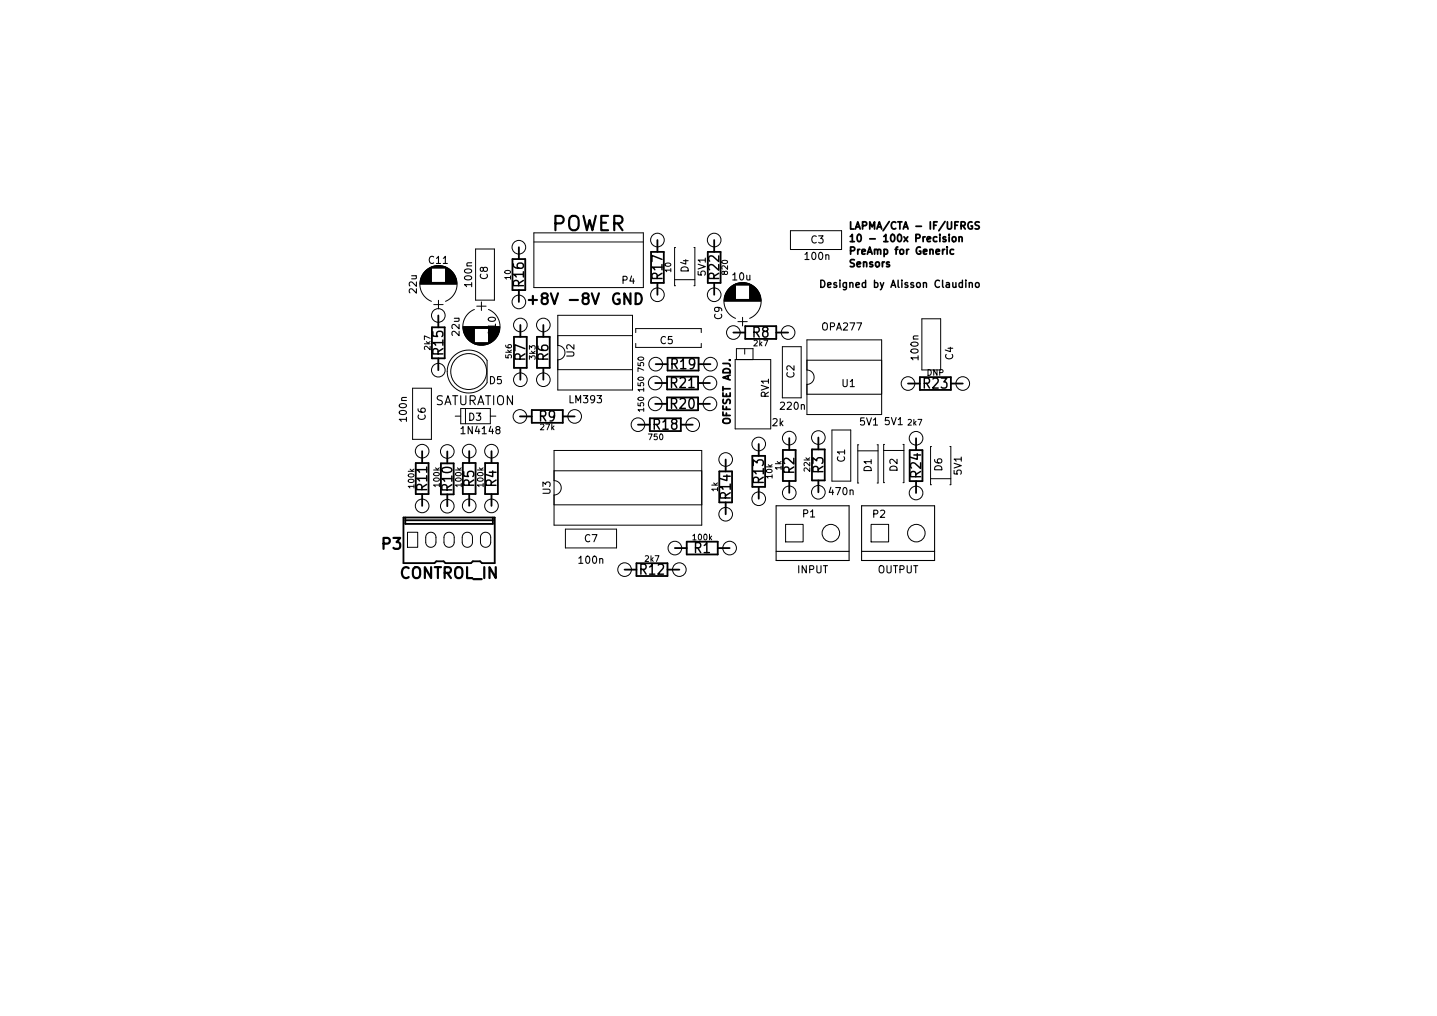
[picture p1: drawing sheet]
<svg xmlns="http://www.w3.org/2000/svg" width="200mm" height="141mm" viewBox="0 0 200 141" stroke-linecap="round" stroke-linejoin="round" font-family="sans-serif">
<defs><g id="words">
<text font-size="2.8" x="76.7" y="32.2">POWER</text>
<g font-size="2.1">
<text x="73.6" y="42.4">+8V</text>
<text x="79.6" y="42.4">-8V</text>
<text x="85" y="42.4">GND</text>
<text x="53.2" y="76.5">P3</text>
<text x="55.6" y="80.6">CONTROL_IN</text>
</g>
<g font-size="1.9">
<text x="72.9" y="39.9" transform="rotate(-90 72.9 39.9)">R16</text>
<text x="92.2" y="38.9" transform="rotate(-90 92.2 38.9)">R17</text>
<text x="100.1" y="38.9" transform="rotate(-90 100.1 38.9)">R22</text>
<text x="104.8" y="47">R8</text>
<text x="61.7" y="49.4" transform="rotate(-90 61.7 49.4)">R15</text>
<text x="73.1" y="50.2" transform="rotate(-90 73.1 50.2)">R7</text>
<text x="76.3" y="50.2" transform="rotate(-90 76.3 50.2)">R6</text>
<text x="93.5" y="51.4">R19</text>
<text x="75.1" y="58.7">R9</text>
<text x="91" y="59.8">R18</text>
<text x="93.4" y="56.9">R20</text>
<text x="93.4" y="54">R21</text>
<text x="128.6" y="54.1">R23</text>
<text x="110.6" y="65.9" transform="rotate(-90 110.6 65.9)">R2</text>
<text x="114.6" y="65.9" transform="rotate(-90 114.6 65.9)">R3</text>
<text x="59.5" y="68.3" transform="rotate(-90 59.5 68.3)">R11</text>
<text x="63" y="68.3" transform="rotate(-90 63 68.3)">R10</text>
<text x="66" y="67.8" transform="rotate(-90 66 67.8)">R5</text>
<text x="69.1" y="67.8" transform="rotate(-90 69.1 67.8)">R4</text>
<text x="101.7" y="69.4" transform="rotate(-90 101.7 69.4)">R14</text>
<text x="106.3" y="67.3" transform="rotate(-90 106.3 67.3)">R13</text>
<text x="128.2" y="66.5" transform="rotate(-90 128.2 66.5)">R24</text>
<text x="96.6" y="77">R1</text>
<text x="89.1" y="80">R12</text>
</g>
<text font-size="1.7" x="60.4" y="56.4">SATURATION</text>
<g font-size="1.4">
<text x="112.9" y="33.9">C3</text>
<text x="118" y="31.9">LAPMA/CTA - IF/UFRGS</text>
<text x="118" y="33.7">10 - 100x Precision</text>
<text x="118" y="35.4">PreAmp for Generic</text>
<text x="58" y="40.8" transform="rotate(-90 58 40.8)">22u</text>
<text x="59.7" y="36.7">C11</text>
<text x="65.7" y="39.8" transform="rotate(-90 65.7 39.8)">100n</text>
<text x="67.9" y="38.9" transform="rotate(-90 67.9 38.9)">C8</text>
<text x="86.6" y="39.5">P4</text>
<text x="95.8" y="37.9" transform="rotate(-90 95.8 37.9)">D4</text>
<text x="98.2" y="38.4" transform="rotate(-90 98.2 38.4)">5V1</text>
<text x="102" y="39">10u</text>
<text x="112.1" y="36.2">100n</text>
<text x="115.2" y="40.1">Designed by Alisson Claudino</text>
<text x="118" y="37.2">Sensors</text>
<text x="64" y="46.7" transform="rotate(-90 64 46.7)">22u</text>
<text x="69" y="46.7" transform="rotate(-90 69 46.7)">C10</text>
<text x="91.9" y="47.9">C5</text>
<text x="100.5" y="44.5" transform="rotate(-90 100.5 44.5)">C9</text>
<text x="114.5" y="46">OPA277</text>
<text x="68.1" y="53.5">D5</text>
<text x="79.9" y="49.7" transform="rotate(-90 79.9 49.7)">U2</text>
<text x="110.6" y="52.6" transform="rotate(-90 110.6 52.6)">C2</text>
<text x="117.2" y="53.9">U1</text>
<text x="127.8" y="50" transform="rotate(-90 127.8 50)">100n</text>
<text x="132.7" y="50.1" transform="rotate(-90 132.7 50.1)">C4</text>
<text x="56.6" y="58.6" transform="rotate(-90 56.6 58.6)">100n</text>
<text x="59.2" y="58.5" transform="rotate(-90 59.2 58.5)">C6</text>
<text x="65.2" y="58.6">D3</text>
<text x="79.3" y="56.1">LM393</text>
<text x="101.7" y="59" transform="rotate(-90 101.7 59)">OFFSET ADJ.</text>
<text x="107" y="55.4" transform="rotate(-90 107 55.4)">RV1</text>
<text x="107.5" y="59.3">2k</text>
<text x="108.7" y="57">220n</text>
<text x="119.7" y="59.2">5V1</text>
<text x="123.2" y="59.2">5V1</text>
<text x="64.4" y="60.4">1N4148</text>
<text x="117.6" y="64.3" transform="rotate(-90 117.6 64.3)">C1</text>
<text x="121.3" y="65.7" transform="rotate(-90 121.3 65.7)">D1</text>
<text x="124.9" y="65.6" transform="rotate(-90 124.9 65.6)">D2</text>
<text x="131.1" y="65.6" transform="rotate(-90 131.1 65.6)">D6</text>
<text x="76.6" y="68.8" transform="rotate(-90 76.6 68.8)">U3</text>
<text x="115.5" y="68.9">470n</text>
<text x="133.9" y="66.1" transform="rotate(-90 133.9 66.1)">5V1</text>
<text x="81.4" y="75.5">C7</text>
<text x="111.8" y="72">P1</text>
<text x="121.5" y="72.1">P2</text>
<text x="80.7" y="78.5">100n</text>
<text x="111" y="79.8">INPUT</text>
<text x="122.1" y="79.8">OUTPUT</text>
</g>
<g font-size="1.1">
<text x="71.1" y="38.9" transform="rotate(-90 71.1 38.9)">10</text>
<text x="93.4" y="37.9" transform="rotate(-90 93.4 37.9)">10</text>
<text x="101.3" y="38.2" transform="rotate(-90 101.3 38.2)">820</text>
<text x="59.9" y="48.7" transform="rotate(-90 59.9 48.7)">2k7</text>
<text x="71.2" y="49.8" transform="rotate(-90 71.2 49.8)">5k6</text>
<text x="74.5" y="50" transform="rotate(-90 74.5 50)">3k3</text>
<text x="89.6" y="51.6" transform="rotate(-90 89.6 51.6)">750</text>
<text x="105" y="48.2">2k7</text>
<text x="129" y="52.3">DNP</text>
<text x="75.3" y="59.9">27k</text>
<text x="89.6" y="57.2" transform="rotate(-90 89.6 57.2)">150</text>
<text x="89.6" y="54.4" transform="rotate(-90 89.6 54.4)">150</text>
<text x="126.4" y="59.2">2k7</text>
<text x="90.3" y="61.3">750</text>
<text x="108.8" y="65.4" transform="rotate(-90 108.8 65.4)">1k</text>
<text x="112.8" y="65.6" transform="rotate(-90 112.8 65.6)">22k</text>
<text x="57.7" y="67.9" transform="rotate(-90 57.7 67.9)">100k</text>
<text x="61.2" y="67.7" transform="rotate(-90 61.2 67.7)">100k</text>
<text x="64.2" y="67.7" transform="rotate(-90 64.2 67.7)">100k</text>
<text x="67.3" y="67.7" transform="rotate(-90 67.3 67.7)">100k</text>
<text x="99.9" y="68.4" transform="rotate(-90 99.9 68.4)">1k</text>
<text x="107.5" y="66.6" transform="rotate(-90 107.5 66.6)">10k</text>
<text x="96.5" y="75.2">100k</text>
<text x="89.8" y="78.2">2k7</text>
</g>
</g></defs>
<path d="M114.2 39a.51 .51 0 0 1 .6 .5 .51 .51 0 0 1-.6 .5zM135.8 39.4l.2-.1 .2 .1 .1 .4-.1 .2h-.2l-.2-.1z" fill="none" stroke="#000" stroke-width=".2"/>
<g fill="none" stroke="#000" stroke-width=".25">
<path d="M71.3 36.1v4.3M72.2 34.4v1.7M73.1 36.1v4.3M90.6 35.1v4.3M91.5 33.4v1.7M91.5 39.4v1.6M92.4 35.1v4.3M98.5 35.1v4.3M99.4 33.4v1.7M99.4 39.4v1.6M100.3 35.1v4.3M131.6 33h-.2l-.1 .1v.2l.3 .1v.2h-.3"/>
<path d="M131.8 34.4v.1M131.8 34.7v.7M132.1 32.6v.1M132.1 33v.6M132.6 33.1l.1-.1 .3 .1 .1 .3-.1 .2h-.3l-.1-.1zM132.7 34.8l-.3-.1-.1 .2 .1 .4h.3M133.5 33.1l.1-.1h.3v.6M133.5 33v.6M135.3 30.9a.47 .47 0 0 0-.6 .5 .47 .47 0 0 0 .6 .4l.1-.3h-.2M136.3 30.9h-.4l-.2 .2 .1 .2 .5 .2v.3l-.2 .1-.4-.1M60.1 45.6v4.3M61 43.9v1.7"/>
<path d="M61 49.9v1.6M61.9 45.6v4.3M71.5 46.9h1.8v4.3h-1.8zM72.2 40.4v1.6M72.4 58h1.6M72.4 45.3v1.6M72.4 51.2v1.7M74 57.1h4.3v1.8h-4.3zM74.7 46.9h1.8v4.3h-1.8zM75.6 45.3v1.6M75.6 51.2v1.7M78.3 58h1.7"/>
<path d="M88.8 59.1h1.7M90.5 58.2h4.3M91.2 56.2h1.7M91.2 53.3h1.7M91.3 50.7h1.6M92.9 57.1h4.3M92.9 55.3h4.3M92.9 52.4h4.3v1.8h-4.3M92.9 51.6h4.3M92.9 49.8h4.3M94.8 59.1h1.6M97.2 56.2h1.6"/>
<path d="M97.2 53.3h1.6M97.2 50.7h1.7M102.1 46.3h1.6M103.7 45.4h4.4v1.8h-4.4zM108.1 46.3h1.6M126.4 53.4h1.6M128 52.5h4.4M128 54.3h4.4M132.4 53.4h1.6M56.4 72.1v.8h12.2v-.8M56.4 72.4h12.2M57.9 68.8v-4.3h1.8v4.3"/>
<path d="M58.8 62.8v1.7M58.8 68.8v1.6M61.4 64.5v4.3M62.3 62.9v1.6M62.3 68.8v1.7M63.2 64.5v4.3M64.4 64.5h1.8v4.3h-1.8zM65.3 62.8v1.7M65.3 68.8v1.6M67.1 78.4l-.3-.2h-1l-.2 .2h-3.6l-.3-.2h-1l-.2 .2h-4.3v-6.3h12.7v6.3M67.5 64.5h1.8v4.3h-1.8zM68.4 62.8v1.7"/>
<path d="M68.4 68.8v1.6M86.9 79.3h1.7M88.6 78.4h4.3M90.5 60h4.3M92.9 79.3h1.7M93.9 76.3h1.7M95.6 75.4h4.3v1.8h-4.3zM99.9 76.3h1.7M100.1 65.6v4.4M101 64v1.6M101 70v1.6M101.9 65.6v4.4"/>
<path d="M104.7 63.5v4.3M105.6 61.8v1.7M105.6 67.8v1.6M106.5 63.5v4.3M109 62.7h1.8v4.3h-1.8zM109.9 61v1.7M109.9 67v1.6M113 62.6h1.8v4.3h-1.8zM113.9 60.9v1.7M113.9 66.9v1.6M126.6 62.7v4.3M127.5 61v1.7"/>
<path d="M127.5 67v1.6M128.4 62.7v4.3M88.6 80.2h4.3"/>
</g>
<g fill="none" stroke="#000" stroke-width=".14">
<path d="M58.5 39.6h5.1M58.5 39.5h5.1M58.5 39.4h5.1M58.5 39.3h5.1M58.5 39.3h1.6M58.5 39.2h1.6M58.5 39.1h1.6M58.5 39h1.6M58.6 39h1.5M58.6 38.9h1.5M58.6 38.8h1.5M58.6 38.7h1.5"/>
<path d="M58.7 38.6h1.4M58.7 38.5h1.4M58.7 38.4h1.4M58.8 38.4h1.3M58.8 38.3h1.3M58.8 38.2h1.3M58.9 38.2h1.2M58.9 38.1h1.2M59 38h1.1M59.1 37.9h1M59.1 37.8h1M59.2 37.8h.9"/>
<path d="M59.2 37.7h.9M59.3 37.7h.8M59.3 37.6h.8M59.4 37.6h.7M59.5 37.5h.6M59.6 37.4h.5M59.7 37.4h.4M59.8 37.3h2.5M59.8 37.3h2.4M60.1 37.2a2.59 2.59 0 0 0-1.7 2.4 2.59 2.59 0 0 0 1.7 2.4M62 39.3h1.6M62 39.2h1.6"/>
<path d="M62 39.1h1.5M62 39h1.5M62 38.9h1.5M62 38.8h1.5M62 38.7h1.4M62 38.6h1.4M62 38.5h1.4M62 38.5h1.3M62 38.4h1.3M62 38.3h1.3M62 38.3h1.2M62 38.2h1.2"/>
<path d="M62 38.1h1.1M62 38h1.1M62 38h1M62 37.9h1M62 37.8h.9M62 37.7h.8M62 37.6h.7M62 37.6h.6M62 37.5h.6M62 37.5h.5M62 37.4h.5M62 37.4h.4"/>
<path d="M62 37.2a2.59 2.59 0 0 1 1.6 2.4 2.59 2.59 0 0 1-1.6 2.4M66.2 34.7h2.6v7.1h-2.6zM74.3 32.4h15.3v7.6h-15.3zM74.3 33.7h15.3M93.9 38.9h2.8M94 34.5h-.1v5.3h.1M96.6 34.5h.1v5.3h-.1M101.7 40h.7M101.8 39.9h.6M101.9 39.9h.5M101.9 39.8h.5M102 39.8h.4"/>
<path d="M102 39.7h.4M102.1 39.7h2.5M102.2 39.7h2.4M102.2 39.6h2.3M102.3 39.6h2.1M102.4 39.5a2.59 2.59 0 0 0-1.6 2.4 2.59 2.59 0 0 0 1.6 2.4M104.3 39.8h.5M104.3 40h.7M104.3 39.9h.7M104.3 39.9h.6M104.3 39.7h.4M104.3 39.5a2.59 2.59 0 0 1 1.7 2.4 2.59 2.59 0 0 1-1.7 2.4"/>
<path d="M110 32.1h7.1v2.6h-7.1zM57.4 54.1h2.7v7.1h-2.7zM60.4 42.4h1.3M61 41.8v1.2M63.1 49.7a2.99 2.99 0 0 1 4.7 .5v3.1a2.99 2.99 0 0 1-4.4 .8 2.99 2.99 0 0 1-.3-4.4zM63.4 57.9h.7M64.1 56.9h4.2v2.1h-4.2zM64.5 45.5h5.1M64.5 45.6h5.1M64.5 45.7h5.1M64.5 45.8h1.5M64.5 45.9h1.5"/>
<path d="M64.5 46h1.5M64.5 46.1h1.5M64.6 46.2h1.4M64.6 46.3h1.4M64.6 46.4h1.4M64.7 46.5h1.3M64.7 46.6h1.3M64.8 46.7h1.2M64.8 56.9v2.1M64.8 46.8h1.2M64.9 46.9h1.1M64.9 47h1.1"/>
<path d="M65 47h1M65 47.1h1M65.1 47.2h.9M65.2 47.2h.8M65.2 47.3h.8M65.3 47.4h.7M65.4 47.4h.6M65.4 47.5h.6M65.5 47.5h.5M65.5 47.6h.5M65.6 47.6h.4M65.7 47.7h.3"/>
<path d="M65.8 47.7h2.5M65.8 47.8h2.4M65.9 47.8h2.2M66 47.8h2M66 43.1a2.59 2.59 0 0 0-1 4 2.59 2.59 0 0 0 4.1 0 2.59 2.59 0 0 0-1.1-4M66.1 47.9h1.8M66.2 47.9h1.6M66.3 48h1.4M66.4 42.6h1.3M66.5 48h1.1M66.7 48h.7M67 42v1.2"/>
<path d="M68 45.8h1.5M68 47.3h.8M68 45.9h1.5M68 47.2h.9M68 47.4h.8M68 47.4h.7M68 47.5h.6M68 47.6h.5M68 47.6h.4M68 47.7h.3M68.3 57.9h.7M77.6 48.1a1 1 0 0 1 1 1 1 1 0 0 1-1 1"/>
<path d="M77.6 43.9h10.4v10.4h-10.4zM77.6 51.5h10.4M77.6 46.7h10.4M88.5 46.3v-.5h9.1v.5M88.5 47.8v.6h9.1v-.6M100.8 41.9h5.1M100.8 41.8h5.1M100.8 41.7h5.1M100.8 41.7h1.6M100.8 41.6h1.6M100.8 41.5h1.6M100.9 41.5h1.5"/>
<path d="M100.9 41.4h1.5M100.9 41.3h1.5M100.9 41.2h1.5M100.9 41.1h1.5M101 41.1h1.4M101 41h1.4M101 40.9h1.4M101.1 40.8h1.3M101.1 40.7h1.3M101.2 40.6h1.2M101.2 40.5h1.2M101.3 40.5h1.1"/>
<path d="M101.3 40.4h1.1M101.4 40.3h1M101.5 40.2h.9M101.5 40.1h.9M101.6 40.1h.8M102.3 50.1h5v9.6h-5zM102.5 50.1v-1.6h2.3v1.6M102.7 44.8h1.3M103.4 44.2v1.2M103.7 48.5v.8M104.3 40.1h.8M104.3 41.7h1.6"/>
<path d="M104.3 41.6h1.6M104.3 41.5h1.6M104.3 41.4h1.6M104.3 41.3h1.5M104.3 41.2h1.5M104.3 41.1h1.5M104.3 41h1.4M104.3 40.9h1.4M104.3 40.8h1.4M104.3 40.8h1.3M104.3 40.7h1.3M104.3 40.6h1.3"/>
<path d="M104.3 40.6h1.2M104.3 40.5h1.2M104.3 40.5h1.1M104.3 40.4h1.1M104.3 40.3h1.1M104.3 40.3h1M104.3 40.2h1M104.3 40.2h.9M104.3 40.1h.9M104.3 40h.8M108.9 48.3h2.6v7.1h-2.6zM112.3 51.5a1 1 0 0 1 1 1 1 1 0 0 1-1 1"/>
<path d="M112.3 47.3h10.4v10.4h-10.4zM112.3 54.9h10.4M112.3 50.2h10.4M115.8 59.9h2.6v7.1h-2.6zM128.3 44.4h2.6v7.1h-2.6zM56.7 74.1h1.4v2.1h-1.4zM59.5 74.3a.71 .71 0 0 1 .7-.1 .71 .71 0 0 1 .5 .6v.7a.71 .71 0 0 1-.7 .7 .71 .71 0 0 1-.7-.7v-.8zM62 74.3a.71 .71 0 0 1 .8-.1 .71 .71 0 0 1 .4 .6v.7a.71 .71 0 0 1-.7 .7 .71 .71 0 0 1-.7-.7v-.8zM64.5 74.3a.71 .71 0 0 1 .8-.1 .71 .71 0 0 1 .5 .6v.7a.71 .71 0 0 1-.7 .7 .71 .71 0 0 1-.8-.7l.1-.8zM67.1 74.3a.71 .71 0 0 1 .8-.1 .71 .71 0 0 1 .4 .6v.7a.71 .71 0 0 1-.7 .7 .71 .71 0 0 1-.7-.7v-.8zM77.1 66.9a1 1 0 0 1 1 1 1 1 0 0 1-1 1M77.1 62.7h20.6v10.4h-20.6z"/>
<path d="M77.1 70.3h20.6M77.1 65.6h20.6M78.7 73.7h7.1v2.6h-7.1zM109.4 73h2.4v2.5h-2.4zM119.4 62.8h2.8M119.5 61.9h-.1v5.4h.1M121.3 73h2.4v2.5h-2.4zM122.1 61.9h.1v5.4h-.1M123 62.7h2.8M123.1 61.9h-.1v5.3h.1M125.7 61.9h.1v5.3h-.1M129.5 66.7h2.9"/>
<path d="M129.7 62.2h-.2v5.3h.2M132.2 62.2h.2v5.3h-.2"/>
<circle cx="72.2" cy="34.4" r=".95"/>
<circle cx="91.5" cy="33.4" r=".95"/>
<circle cx="99.4" cy="33.4" r=".95"/>
<circle cx="61" cy="43.9" r=".95"/>
<circle cx="61" cy="51.5" r=".95"/>
<circle cx="65.2" cy="51.7" r="2.5"/>
<circle cx="72.2" cy="42" r=".95"/>
<circle cx="72.4" cy="58" r=".95"/>
<circle cx="72.4" cy="52.9" r=".95"/>
<circle cx="72.4" cy="45.3" r=".95"/>
<circle cx="75.6" cy="45.3" r=".95"/>
<circle cx="75.6" cy="52.9" r=".95"/>
<circle cx="80" cy="58" r=".95"/>
<circle cx="88.8" cy="59.1" r=".95"/>
<circle cx="91.2" cy="56.2" r=".95"/>
<circle cx="91.2" cy="53.3" r=".95"/>
<circle cx="91.3" cy="50.7" r=".95"/>
<circle cx="91.5" cy="41" r=".95"/>
<circle cx="96.4" cy="59.1" r=".95"/>
<circle cx="98.8" cy="56.2" r=".95"/>
<circle cx="98.8" cy="53.3" r=".95"/>
<circle cx="98.9" cy="50.7" r=".95"/>
<circle cx="99.4" cy="41" r=".95"/>
<circle cx="102.1" cy="46.3" r=".95"/>
<circle cx="109.7" cy="46.3" r=".95"/>
<circle cx="126.4" cy="53.4" r=".95"/>
<circle cx="134" cy="53.4" r=".95"/>
<circle cx="58.8" cy="62.8" r=".95"/>
<circle cx="58.8" cy="70.4" r=".95"/>
<circle cx="62.3" cy="62.9" r=".95"/>
<circle cx="62.3" cy="70.5" r=".95"/>
<circle cx="65.3" cy="62.8" r=".95"/>
<circle cx="65.3" cy="70.4" r=".95"/>
<circle cx="68.4" cy="70.4" r=".95"/>
<circle cx="68.4" cy="62.8" r=".95"/>
<circle cx="86.9" cy="79.3" r=".95"/>
<circle cx="93.9" cy="76.3" r=".95"/>
<circle cx="94.6" cy="79.3" r=".95"/>
<circle cx="101" cy="64" r=".95"/>
<circle cx="101" cy="71.6" r=".95"/>
<circle cx="101.6" cy="76.3" r=".95"/>
<circle cx="105.6" cy="61.8" r=".95"/>
<circle cx="105.6" cy="69.4" r=".95"/>
<circle cx="109.9" cy="61" r=".95"/>
<circle cx="109.9" cy="68.6" r=".95"/>
<circle cx="113.9" cy="68.5" r=".95"/>
<circle cx="113.9" cy="60.9" r=".95"/>
<circle cx="115.7" cy="74.2" r="1.22"/>
<circle cx="127.5" cy="61" r=".95"/>
<circle cx="127.5" cy="68.6" r=".95"/>
<circle cx="127.6" cy="74.2" r="1.22"/>
</g>
<path d="M108 70.4h10.2v7.6h-10.2zM108 76.8h10.2M119.9 70.4h10.2v7.6h-10.2zM119.9 76.8h10.2" fill="none" stroke="#000" stroke-width=".15"/>
<use href="#words"/>
</svg>
